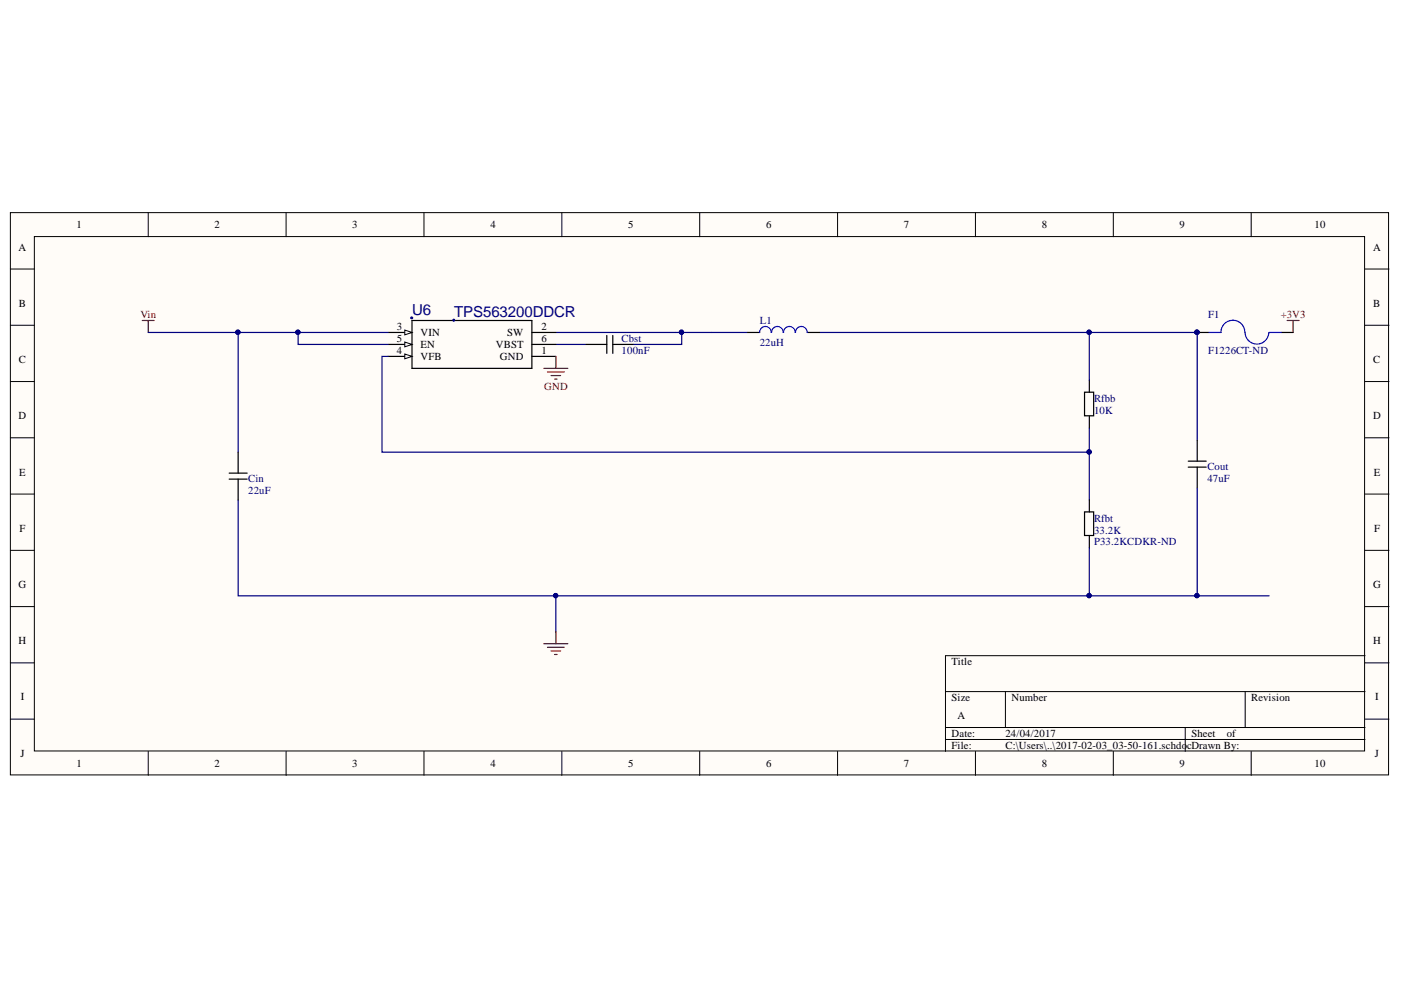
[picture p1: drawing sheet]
<svg xmlns="http://www.w3.org/2000/svg" width="297mm" height="210mm" viewBox="0 0 297 210" stroke-linecap="round" stroke-linejoin="round" font-family="sans-serif">
<defs><g id="words">
<g font-size="3.2" fill="#000080">
<text x="87.4" y="66.7">U6</text>
<text x="96.3" y="67.2">TPS563200DDCR</text>
</g>
<g font-size="2.3">
<text x="3.9" y="53.1">A</text>
<text x="16.2" y="48.4">1</text>
<text x="45.5" y="48.4">2</text>
<text x="74.7" y="48.4">3</text>
<text x="104" y="48.4">4</text>
<text x="133.1" y="48.4">5</text>
<text x="162.4" y="48.4">6</text>
<text x="191.6" y="48.4">7</text>
<text x="220.9" y="48.4">8</text>
<text x="250.1" y="48.4">9</text>
<text x="278.7" y="48.4">10</text>
<text x="291.2" y="53.1">A</text>
<text x="4" y="65">B</text>
<text x="291.2" y="65">B</text>
<text x="84.2" y="70">3</text>
<text x="89.2" y="71.3">VIN</text>
<text x="107.5" y="71.3">SW</text>
<text x="114.8" y="70">2</text>
<text x="4" y="77">C</text>
<text x="84.2" y="72.6">5</text>
<text x="84.2" y="75.1">4</text>
<text x="89.2" y="73.8">EN</text>
<text x="89.2" y="76.4">VFB</text>
<text x="105.1" y="73.8">VBST</text>
<text x="106" y="76.4">GND</text>
<text x="114.8" y="72.6">6</text>
<text x="114.8" y="75.1">1</text>
<text x="291.2" y="77">C</text>
<text x="3.9" y="88.9">D</text>
<text x="291.2" y="88.9">D</text>
<text x="4.1" y="100.9">E</text>
<text x="291.3" y="100.9">E</text>
<text x="4.1" y="112.8">F</text>
<text x="291.3" y="112.8">F</text>
<text x="3.9" y="124.7">G</text>
<text x="291.2" y="124.7">G</text>
<text x="3.9" y="136.6">H</text>
<text x="291.2" y="136.6">H</text>
<text x="201.8" y="141.1">Title</text>
<text x="4.4" y="148.5">I</text>
<text x="201.8" y="148.7">Size</text>
<text x="214.4" y="148.7">Number</text>
<text x="265.3" y="148.7">Revision</text>
<text x="291.6" y="148.5">I</text>
<text x="203" y="152.5">A</text>
<text x="4.3" y="160.5">J</text>
<text x="201.8" y="156.3">Date:</text>
<text x="201.8" y="158.8">File:</text>
<text x="213.2" y="156.3">24/04/2017</text>
<text x="213.2" y="158.8">C:\Users\..\2017-02-03_03-50-161.schdo</text>
<text x="251.7" y="158.8">cDrawn By:</text>
<text x="252.6" y="156.3">Sheet</text>
<text x="260.1" y="156.3">of</text>
<text x="291.5" y="160.5">J</text>
<text x="16.2" y="162.6">1</text>
<text x="45.5" y="162.6">2</text>
<text x="74.7" y="162.6">3</text>
<text x="104" y="162.6">4</text>
<text x="133.1" y="162.6">5</text>
<text x="162.4" y="162.6">6</text>
<text x="191.6" y="162.6">7</text>
<text x="220.9" y="162.6">8</text>
<text x="250.1" y="162.6">9</text>
<text x="278.7" y="162.6">10</text>
</g>
<g font-size="2.3" fill="#800000">
<text x="29.8" y="67.5">Vin</text>
<text x="271.5" y="67.5">+3V3</text>
<text x="115.4" y="82.7">GND</text>
</g>
<g font-size="2.3" fill="#000080">
<text x="161.1" y="68.8">L1</text>
<text x="256.1" y="67.4">F1</text>
<text x="131.8" y="75.1">100nF</text>
<text x="131.8" y="72.6">Cbst</text>
<text x="161.1" y="73.3">22uH</text>
<text x="256.1" y="75.1">F1226CT-ND</text>
<text x="232" y="87.8">10K</text>
<text x="232" y="85.2">Rfbb</text>
<text x="256" y="99.6">Cout</text>
<text x="52.6" y="104.7">22uF</text>
<text x="52.6" y="102.1">Cin</text>
<text x="256" y="102.1">47uF</text>
<text x="232" y="110.6">Rfbt</text>
<text x="232" y="113.1">33.2K</text>
<text x="232" y="115.7">P33.2KCDKR-ND</text>
</g>
</g></defs>
<g fill="#fffcf8" stroke="#000" stroke-width=".21">
<path d="M2.2 45.1h292.2v119.2h-292.2z"/>
<path d="M7.3 50.2h282v109h-282z"/>
</g>
<g fill="none" stroke="#000" stroke-width=".21">
<path d="M2.2 57h5.1M31.4 45.1v5.1M60.7 45.1v5.1M89.9 45.1v5.1M119.1 45.1v5.1M148.4 45.1v5.1M177.6 45.1v5.1M206.8 45.1v5.1M236 45.1v5.1M265.3 45.1v5.1M289.4 57h5.1M2.2 69h5.1"/>
<path d="M289.4 69h5.1M2.2 92.8h5.1M2.2 80.9h5.1M289.4 92.8h5.1M289.4 80.9h5.1M2.2 116.7h5.1M2.2 104.8h5.1M289.4 116.7h5.1M289.4 104.8h5.1M2.2 128.6h5.1M289.4 128.6h5.1M289.4 139h-88.9v20.3"/>
<path d="M2.2 152.5h5.1M2.2 140.5h5.1M31.4 159.3v5.1M60.7 159.3v5.1M89.9 159.3v5.1M119.1 159.3v5.1M148.4 159.3v5.1M177.6 159.3v5.1M200.5 146.6h88.9M200.5 154.2h88.9M200.5 156.8h88.9M206.8 159.3v5.1"/>
<path d="M213.2 146.6v7.6M236 159.3v5.1M251.3 154.2v5.1M264 146.6v7.6M265.3 159.3v5.1M289.4 152.5h5.1M289.4 140.5h5.1"/>
</g>
<path d="M50.5 70.5v25.4M117.9 70.5h40.6M117.9 73h6.3M144.5 70.5v2.5h-10.1M173.8 70.5h80v22.8M231 70.5v10.1M231 90.8v15.2M50.5 106v20.3h218.6M231 116.2v10.1M253.8 103.5v22.8M117.9 126.3v7.6" fill="none" stroke="#000080" stroke-width=".25"/>
<g fill="#000080" stroke="#000080" stroke-width=".21">
<circle cx="50.4" cy="70.4" r=".46"/>
<circle cx="117.8" cy="126.3" r=".46"/>
<circle cx="230.9" cy="70.4" r=".46"/>
<circle cx="253.8" cy="70.4" r=".46"/>
<circle cx="144.5" cy="70.4" r=".46"/>
<circle cx="230.9" cy="126.3" r=".46"/>
<circle cx="253.8" cy="126.3" r=".46"/>
<circle cx="230.9" cy="95.8" r=".46"/>
</g>
<path d="M272.9 68h2.5M274.2 68v2.5M115.3 136.5h5.1M116.1 137.2h3.5M116.8 138h2.1M117.6 138.8h.5M117.9 133.9v2.6" fill="none" stroke="#800000" stroke-width=".25"/>
<g fill="none" stroke="#000" stroke-width=".25">
<path d="M82.3 73h5M87.3 68h25.5v10.1h-25.5zM112.8 73h5.1M124.2 73h4.5M128.7 71.1v3.8M129.9 73h4.5M129.9 71.1v3.8M158.5 70.5h2.6M171.2 70.5h2.6M50.5 95.9v4.4M229.9 83.2h2v5h-2zM231 80.6v2.6"/>
<path d="M231 88.3v2.5M251.9 97.8h3.8M251.9 99h3.8M253.8 93.3v4.5M253.8 99v4.5M48.6 100.3h3.8M48.6 101.6h3.8M50.5 101.6v4.4M229.9 108.5h2v5h-2zM231 106v2.6M231 113.6v2.6"/>
</g>
<path d="M163.5 70.5a1.22 1.22 0 0 0-1.2-1.3 1.22 1.22 0 0 0-1.2 1.3M166 70.5a1.22 1.22 0 0 0-1.2-1.3 1.22 1.22 0 0 0-1.2 1.3M168.6 70.5a1.22 1.22 0 0 0-1.2-1.3 1.22 1.22 0 0 0-1.3 1.3M171.1 70.5a1.23 1.23 0 0 0-1.2-1.3 1.23 1.23 0 0 0-1.2 1.3" fill="none" stroke="#00f" stroke-width=".25"/>
<path d="M85.8 72.5l1.5 .5-1.5 .5z" fill="#fffcf8"/>
<path d="M85.8 72.5l1.5 .5-1.5 .5z" fill="none" stroke="#000" stroke-width=".21"/>
<path d="M82.3 75.6h5" fill="none" stroke="#000" stroke-width=".25"/>
<path d="M85.8 75.1l1.5 .5-1.5 .5z" fill="#fffcf8"/>
<path d="M85.8 75.1l1.5 .5-1.5 .5z" fill="none" stroke="#000" stroke-width=".21"/>
<path d="M82.3 70.5h5" fill="none" stroke="#000" stroke-width=".25"/>
<path d="M85.8 70l1.5 .5-1.5 .5z" fill="#fffcf8"/>
<path d="M85.8 70l1.5 .5-1.5 .5z" fill="none" stroke="#000" stroke-width=".21"/>
<path d="M112.8 70.5h5.1M112.8 75.6h5.1M253.8 70.5h2.6M271.6 70.5h2.6" fill="none" stroke="#000" stroke-width=".25"/>
<g fill="#000080" stroke="#000080" stroke-width=".21">
<circle cx="87.3" cy="67.4" r=".21"/>
<circle cx="96.2" cy="67.9" r=".21"/>
<circle cx="230.9" cy="95.8" r=".46"/>
<circle cx="63.2" cy="70.4" r=".46"/>
<circle cx="50.4" cy="70.4" r=".46"/>
<circle cx="253.8" cy="70.4" r=".46"/>
</g>
<path d="M30.2 68h2.5M31.4 68v2.5M115.3 78.1h5.1M116.1 78.9h3.5M116.8 79.6h2.1M117.9 75.6v2.5M117.6 80.4h.5" fill="none" stroke="#800000" stroke-width=".25"/>
<path d="M31.4 70.5h50.9M63.2 70.5v2.5h19.1M82.3 75.6h-1.3v20.3h150" fill="none" stroke="#000080" stroke-width=".25"/>
<path d="M256.4 70.5h2.5M258.9 70.5a2.53 2.53 0 0 1 2.5-2.6 2.53 2.53 0 0 1 2.5 2.7M269 70.5a2.52 2.52 0 0 1-2.5 2.5 2.52 2.52 0 0 1-2.5-2.5M269.1 70.5h2.5" fill="none" stroke="#00f" stroke-width=".25"/>
<use href="#words"/>
</svg>
